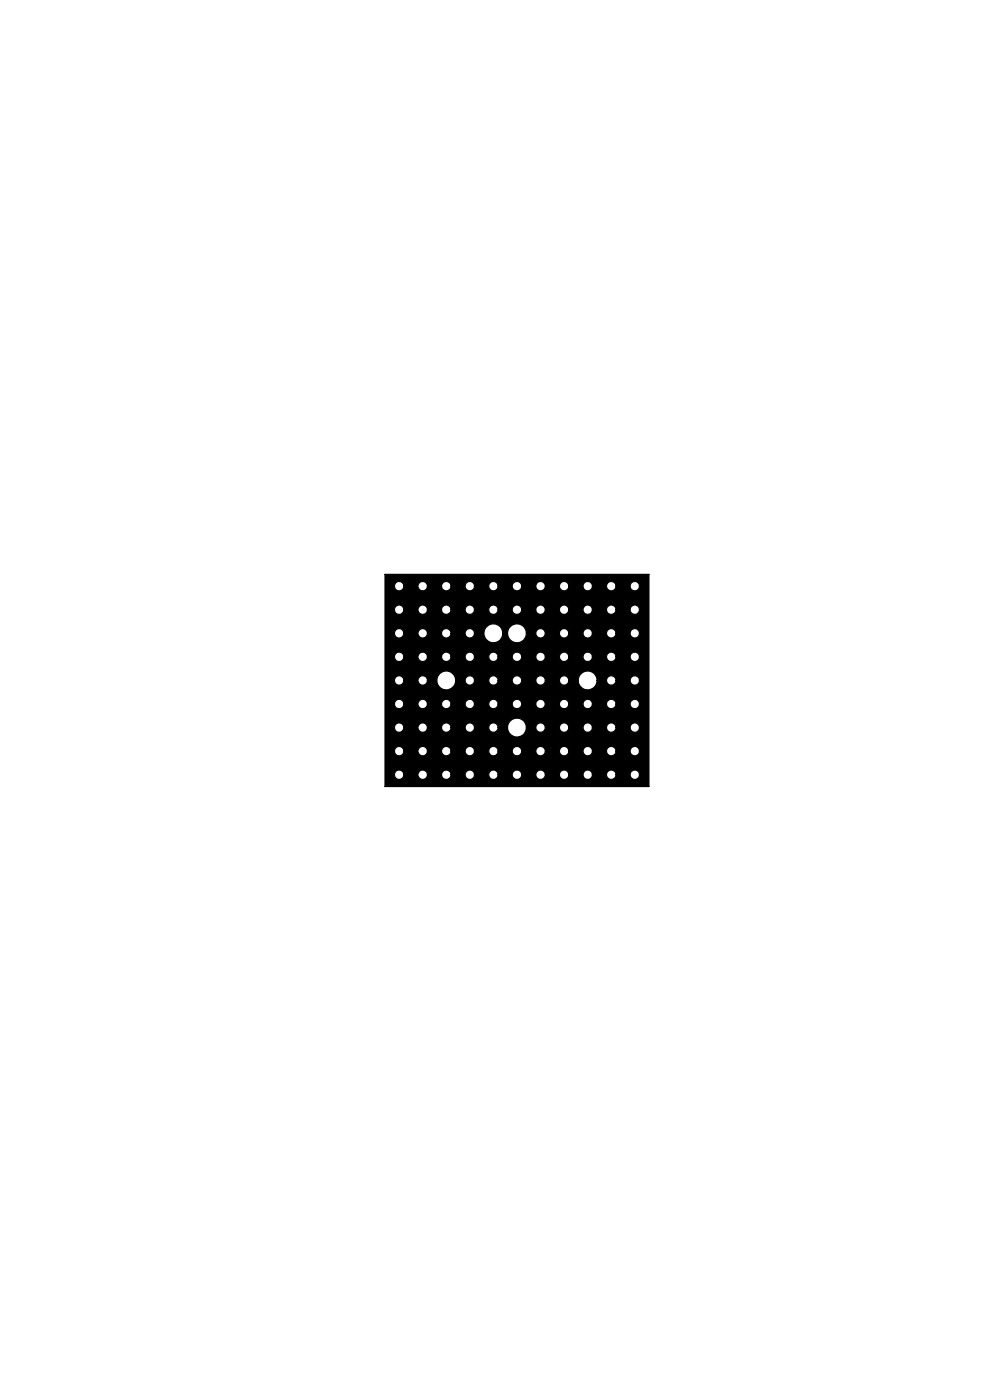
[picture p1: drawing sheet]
<svg xmlns="http://www.w3.org/2000/svg" width="210mm" height="297mm" viewBox="0 0 210 297" stroke-linecap="round" stroke-linejoin="round" font-family="sans-serif">
<path d="M81.7 121.8v45.1h56v-45.1zM118.7 129.4a1 1 0 0 1 2 0 1 1 0 0 1-2 0zM113.7 129.4a1.01 1.01 0 0 1 2 0 1.01 1.01 0 0 1-2 0zM133.6 134.3a1 1 0 0 1 2 0 1 1 0 0 1-2 0zM88.7 139.4a1 1 0 0 1 2 0 1 1 0 0 1-2 0zM93.7 139.3a1.01 1.01 0 0 1 2 0 1.01 1.01 0 0 1-2 0zM98.6 139.4a1 1 0 0 1 2 0 1 1 0 0 1-2 0zM128.7 134.3a1.01 1.01 0 0 1 2 0 1.01 1.01 0 0 1-2 0zM123.7 134.3a1 1 0 0 1 2 0 1 1 0 0 1-2 0zM92.7 144.4a2 2 0 0 1 4 0 2 2 0 0 1-4 0zM122.7 144.4a2 2 0 0 1 3.9 0 2 2 0 0 1-3.9 0zM133.6 129.4a1 1 0 0 1 2 0 1 1 0 0 1-2 0zM88.7 134.3a1 1 0 0 1 2 0 1 1 0 0 1-2 0zM93.7 134.3a1.01 1.01 0 0 1 2 0 1.01 1.01 0 0 1-2 0zM98.6 134.3a1 1 0 0 1 2 0 1 1 0 0 1-2 0zM128.7 129.4a1.01 1.01 0 0 1 2 0 1.01 1.01 0 0 1-2 0zM123.7 129.4a1 1 0 0 1 2 0 1 1 0 0 1-2 0zM93.7 124.3a1.01 1.01 0 0 1 2 0 1.01 1.01 0 0 1-2 0zM98.6 124.4a1 1 0 0 1 2 0 1 1 0 0 1-2 0zM108.7 129.4a1.01 1.01 0 0 1 2 0 1.01 1.01 0 0 1-2 0zM103.7 129.4a1 1 0 0 1 2 0 1 1 0 0 1-2 0zM98.6 129.4a1 1 0 0 1 2 0 1 1 0 0 1-2 0zM93.7 129.4a1.01 1.01 0 0 1 2 0 1.01 1.01 0 0 1-2 0zM123.7 124.4a1 1 0 0 1 2 0 1 1 0 0 1-2 0zM128.7 124.3a1.01 1.01 0 0 1 2 0 1.01 1.01 0 0 1-2 0zM108.7 124.3a1.01 1.01 0 0 1 2 0 1.01 1.01 0 0 1-2 0zM103.7 124.4a1 1 0 0 1 2 0 1 1 0 0 1-2 0zM107.6 134.3a2.05 2.05 0 0 1 4.1 0 2.05 2.05 0 0 1-4.1 0zM88.7 124.4a1 1 0 0 1 2 0 1 1 0 0 1-2 0zM113.7 124.4a1.01 1.01 0 0 1 2 0 1.01 1.01 0 0 1-2 0zM118.7 124.4a1 1 0 0 1 2 0 1 1 0 0 1-2 0zM113.7 134.3a1.01 1.01 0 0 1 2 0 1.01 1.01 0 0 1-2 0zM118.7 134.3a1 1 0 0 1 2 0 1 1 0 0 1-2 0zM107.6 154.3a2.05 2.05 0 0 1 4.1 0 2.05 2.05 0 0 1-4.1 0zM102.6 134.3a2 2 0 0 1 4 0 2 2 0 0 1-4 0zM83.7 164.4a1 1 0 0 1 2 0 1 1 0 0 1-2 0zM83.7 159.4a1 1 0 0 1 2 0 1 1 0 0 1-2 0zM83.7 154.3a1 1 0 0 1 2 0 1 1 0 0 1-2 0zM83.7 149.4a1 1 0 0 1 2 0 1 1 0 0 1-2 0zM83.7 144.4a1 1 0 0 1 2 0 1 1 0 0 1-2 0zM83.7 139.4a1 1 0 0 1 2 0 1 1 0 0 1-2 0zM83.7 134.3a1 1 0 0 1 2 0 1 1 0 0 1-2 0zM83.7 129.4a1 1 0 0 1 2 0 1 1 0 0 1-2 0zM133.6 164.4a1 1 0 0 1 2 0 1 1 0 0 1-2 0zM128.7 164.4a1.01 1.01 0 0 1 2 0 1.01 1.01 0 0 1-2 0zM123.7 164.4a1 1 0 0 1 2 0 1 1 0 0 1-2 0zM118.7 164.4a1 1 0 0 1 2 0 1 1 0 0 1-2 0zM113.7 164.4a1.01 1.01 0 0 1 2 0 1.01 1.01 0 0 1-2 0zM108.7 164.4a1.01 1.01 0 0 1 2 0 1.01 1.01 0 0 1-2 0zM103.7 164.4a1 1 0 0 1 2 0 1 1 0 0 1-2 0zM98.6 164.4a1 1 0 0 1 2 0 1 1 0 0 1-2 0zM93.7 164.4a1.01 1.01 0 0 1 2 0 1.01 1.01 0 0 1-2 0zM88.7 164.4a1 1 0 0 1 2 0 1 1 0 0 1-2 0zM133.6 159.4a1 1 0 0 1 2 0 1 1 0 0 1-2 0zM128.7 159.3a1.01 1.01 0 0 1 2 0 1.01 1.01 0 0 1-2 0zM123.7 159.4a1 1 0 0 1 2 0 1 1 0 0 1-2 0zM118.7 159.4a1 1 0 0 1 2 0 1 1 0 0 1-2 0zM113.7 159.4a1.01 1.01 0 0 1 2 0 1.01 1.01 0 0 1-2 0zM108.7 159.3a1.01 1.01 0 0 1 2 0 1.01 1.01 0 0 1-2 0zM103.7 159.4a1 1 0 0 1 2 0 1 1 0 0 1-2 0zM98.6 159.4a1 1 0 0 1 2 0 1 1 0 0 1-2 0zM93.7 159.3a1.01 1.01 0 0 1 2 0 1.01 1.01 0 0 1-2 0zM88.7 159.4a1 1 0 0 1 2 0 1 1 0 0 1-2 0zM133.6 154.3a1 1 0 0 1 2 0 1 1 0 0 1-2 0zM128.7 154.3a1.01 1.01 0 0 1 2 0 1.01 1.01 0 0 1-2 0zM98.6 144.4a1 1 0 0 1 2 0 1 1 0 0 1-2 0zM103.7 144.4a1 1 0 0 1 2 0 1 1 0 0 1-2 0zM123.7 149.4a1 1 0 0 1 2 0 1 1 0 0 1-2 0zM128.7 149.3a1 1 0 0 1 2 0 1 1 0 0 1-2 0zM123.7 154.3a1 1 0 0 1 2 0 1 1 0 0 1-2 0zM118.7 154.3a1 1 0 0 1 2 0 1 1 0 0 1-2 0zM88.7 154.3a1 1 0 0 1 2 0 1 1 0 0 1-2 0zM133.7 149.4a.99 .99 0 0 1 1.9 0 .99 .99 0 0 1-1.9 0zM103.7 154.3a1 1 0 0 1 2 0 1 1 0 0 1-2 0zM113.7 154.3a1.01 1.01 0 0 1 2 0 1.01 1.01 0 0 1-2 0zM133.6 124.4a1 1 0 0 1 2 0 1 1 0 0 1-2 0zM88.7 129.4a1 1 0 0 1 2 0 1 1 0 0 1-2 0zM93.7 149.3a1 1 0 0 1 2 0 1 1 0 0 1-2 0zM98.7 149.4a.99 .99 0 0 1 1.9 0 .99 .99 0 0 1-1.9 0zM103.7 149.4a1 1 0 0 1 2 0 1 1 0 0 1-2 0zM108.7 149.3a1 1 0 0 1 2 0 1 1 0 0 1-2 0zM113.7 149.4a1 1 0 0 1 2 0 1 1 0 0 1-2 0zM118.7 149.4a1 1 0 0 1 2 0 1 1 0 0 1-2 0zM108.7 139.3a1.01 1.01 0 0 1 2 0 1.01 1.01 0 0 1-2 0zM103.7 139.4a1 1 0 0 1 2 0 1 1 0 0 1-2 0zM118.7 144.4a1 1 0 0 1 2 0 1 1 0 0 1-2 0zM128.7 144.3a1.01 1.01 0 0 1 2 0 1.01 1.01 0 0 1-2 0zM108.7 144.3a1.01 1.01 0 0 1 2 0 1.01 1.01 0 0 1-2 0zM113.7 144.4a1.01 1.01 0 0 1 2 0 1.01 1.01 0 0 1-2 0zM88.7 149.4a1 1 0 0 1 2 0 1 1 0 0 1-2 0zM133.6 144.4a1 1 0 0 1 2 0 1 1 0 0 1-2 0zM93.7 154.3a1.01 1.01 0 0 1 2 0 1.01 1.01 0 0 1-2 0zM98.6 154.3a1 1 0 0 1 2 0 1 1 0 0 1-2 0zM123.7 139.4a1 1 0 0 1 2 0 1 1 0 0 1-2 0zM128.7 139.3a1.01 1.01 0 0 1 2 0 1.01 1.01 0 0 1-2 0zM113.7 139.4a1.01 1.01 0 0 1 2 0 1.01 1.01 0 0 1-2 0zM118.7 139.4a1 1 0 0 1 2 0 1 1 0 0 1-2 0zM88.7 144.4a1 1 0 0 1 2 0 1 1 0 0 1-2 0zM133.6 139.4a1 1 0 0 1 2 0 1 1 0 0 1-2 0zM83.7 124.4a1 1 0 0 1 2 0 1 1 0 0 1-2 0z" fill-rule="evenodd" fill="#000"/>
<g fill="none" stroke="#000" stroke-width=".25">
<path d="M81.7 121.8h56v45.1h-56z"/>
<circle cx="84.7" cy="129.4" r="1"/>
<circle cx="84.7" cy="124.3" r="1"/>
<circle cx="84.7" cy="139.3" r="1"/>
<circle cx="84.7" cy="134.4" r="1"/>
<circle cx="89.7" cy="129.4" r="1"/>
<circle cx="89.7" cy="124.3" r="1"/>
<circle cx="89.7" cy="139.3" r="1"/>
<circle cx="89.7" cy="134.4" r="1"/>
<circle cx="94.7" cy="129.4" r="1"/>
<circle cx="94.7" cy="124.3" r="1"/>
<circle cx="94.7" cy="139.3" r="1"/>
<circle cx="94.7" cy="134.4" r="1"/>
<circle cx="99.7" cy="129.4" r=".99"/>
<circle cx="99.7" cy="124.3" r=".99"/>
<circle cx="99.7" cy="139.3" r=".99"/>
<circle cx="99.7" cy="134.4" r=".99"/>
<circle cx="104.6" cy="134.4" r="2.01"/>
<circle cx="104.7" cy="129.4" r="1"/>
<circle cx="104.7" cy="124.3" r="1"/>
<circle cx="104.7" cy="139.3" r="1"/>
<circle cx="109.6" cy="134.4" r="2.01"/>
<circle cx="109.7" cy="129.4" r="1"/>
<circle cx="109.7" cy="124.3" r="1"/>
<circle cx="109.7" cy="139.3" r="1"/>
<circle cx="114.7" cy="129.4" r="1"/>
<circle cx="114.7" cy="124.3" r="1"/>
<circle cx="114.7" cy="139.3" r="1"/>
<circle cx="114.7" cy="134.4" r="1"/>
<circle cx="119.7" cy="129.3" r="1"/>
<circle cx="119.7" cy="124.3" r="1"/>
<circle cx="119.7" cy="139.3" r="1"/>
<circle cx="119.7" cy="134.4" r="1"/>
<circle cx="124.7" cy="129.4" r="1"/>
<circle cx="124.7" cy="124.3" r="1"/>
<circle cx="124.7" cy="139.3" r="1"/>
<circle cx="124.7" cy="134.4" r="1"/>
<circle cx="129.7" cy="129.4" r="1"/>
<circle cx="129.7" cy="124.3" r="1"/>
<circle cx="129.7" cy="139.3" r="1"/>
<circle cx="129.7" cy="134.4" r="1"/>
<circle cx="134.6" cy="129.4" r=".99"/>
<circle cx="134.6" cy="124.3" r=".99"/>
<circle cx="134.6" cy="139.3" r=".99"/>
<circle cx="134.7" cy="134.4" r=".99"/>
<circle cx="84.7" cy="159.3" r="1"/>
<circle cx="84.7" cy="144.3" r="1"/>
<circle cx="84.7" cy="149.4" r="1"/>
<circle cx="84.7" cy="154.4" r="1"/>
<circle cx="89.7" cy="159.3" r="1"/>
<circle cx="89.7" cy="144.3" r="1"/>
<circle cx="89.7" cy="149.4" r="1"/>
<circle cx="89.7" cy="154.4" r="1"/>
<circle cx="94.7" cy="144.4" r="2"/>
<circle cx="94.7" cy="159.3" r="1"/>
<circle cx="94.7" cy="149.4" r="1"/>
<circle cx="94.7" cy="154.4" r="1"/>
<circle cx="99.7" cy="159.3" r=".99"/>
<circle cx="99.7" cy="144.3" r=".99"/>
<circle cx="99.7" cy="149.4" r=".99"/>
<circle cx="99.7" cy="154.4" r=".99"/>
<circle cx="104.7" cy="159.3" r="1"/>
<circle cx="104.7" cy="144.3" r="1"/>
<circle cx="104.7" cy="149.4" r="1"/>
<circle cx="104.7" cy="154.4" r="1"/>
<circle cx="109.7" cy="154.3" r="2"/>
<circle cx="109.7" cy="159.3" r="1"/>
<circle cx="109.7" cy="144.3" r="1"/>
<circle cx="109.7" cy="149.4" r="1"/>
<circle cx="114.7" cy="159.3" r="1"/>
<circle cx="114.7" cy="144.3" r="1"/>
<circle cx="114.7" cy="149.4" r="1"/>
<circle cx="114.7" cy="154.4" r="1"/>
<circle cx="119.7" cy="159.3" r="1"/>
<circle cx="119.7" cy="144.3" r="1"/>
<circle cx="119.7" cy="149.3" r="1"/>
<circle cx="119.7" cy="154.4" r="1"/>
<circle cx="124.6" cy="144.4" r="2"/>
<circle cx="124.7" cy="159.3" r="1"/>
<circle cx="124.7" cy="149.4" r="1"/>
<circle cx="124.7" cy="154.4" r="1"/>
<circle cx="129.7" cy="159.3" r="1"/>
<circle cx="129.7" cy="144.3" r="1"/>
<circle cx="129.7" cy="149.4" r="1"/>
<circle cx="129.7" cy="154.4" r="1"/>
<circle cx="134.6" cy="159.3" r=".99"/>
<circle cx="134.6" cy="144.3" r=".99"/>
<circle cx="134.6" cy="149.4" r=".99"/>
<circle cx="134.7" cy="154.4" r=".99"/>
<circle cx="84.7" cy="164.3" r="1"/>
<circle cx="89.7" cy="164.3" r="1"/>
<circle cx="94.7" cy="164.3" r="1"/>
<circle cx="99.7" cy="164.3" r=".99"/>
<circle cx="104.7" cy="164.3" r="1"/>
<circle cx="109.7" cy="164.3" r="1"/>
<circle cx="114.7" cy="164.3" r="1"/>
<circle cx="119.7" cy="164.3" r="1"/>
<circle cx="124.7" cy="164.3" r="1"/>
<circle cx="129.7" cy="164.3" r="1"/>
<circle cx="134.6" cy="164.3" r=".99"/>
</g>
</svg>
